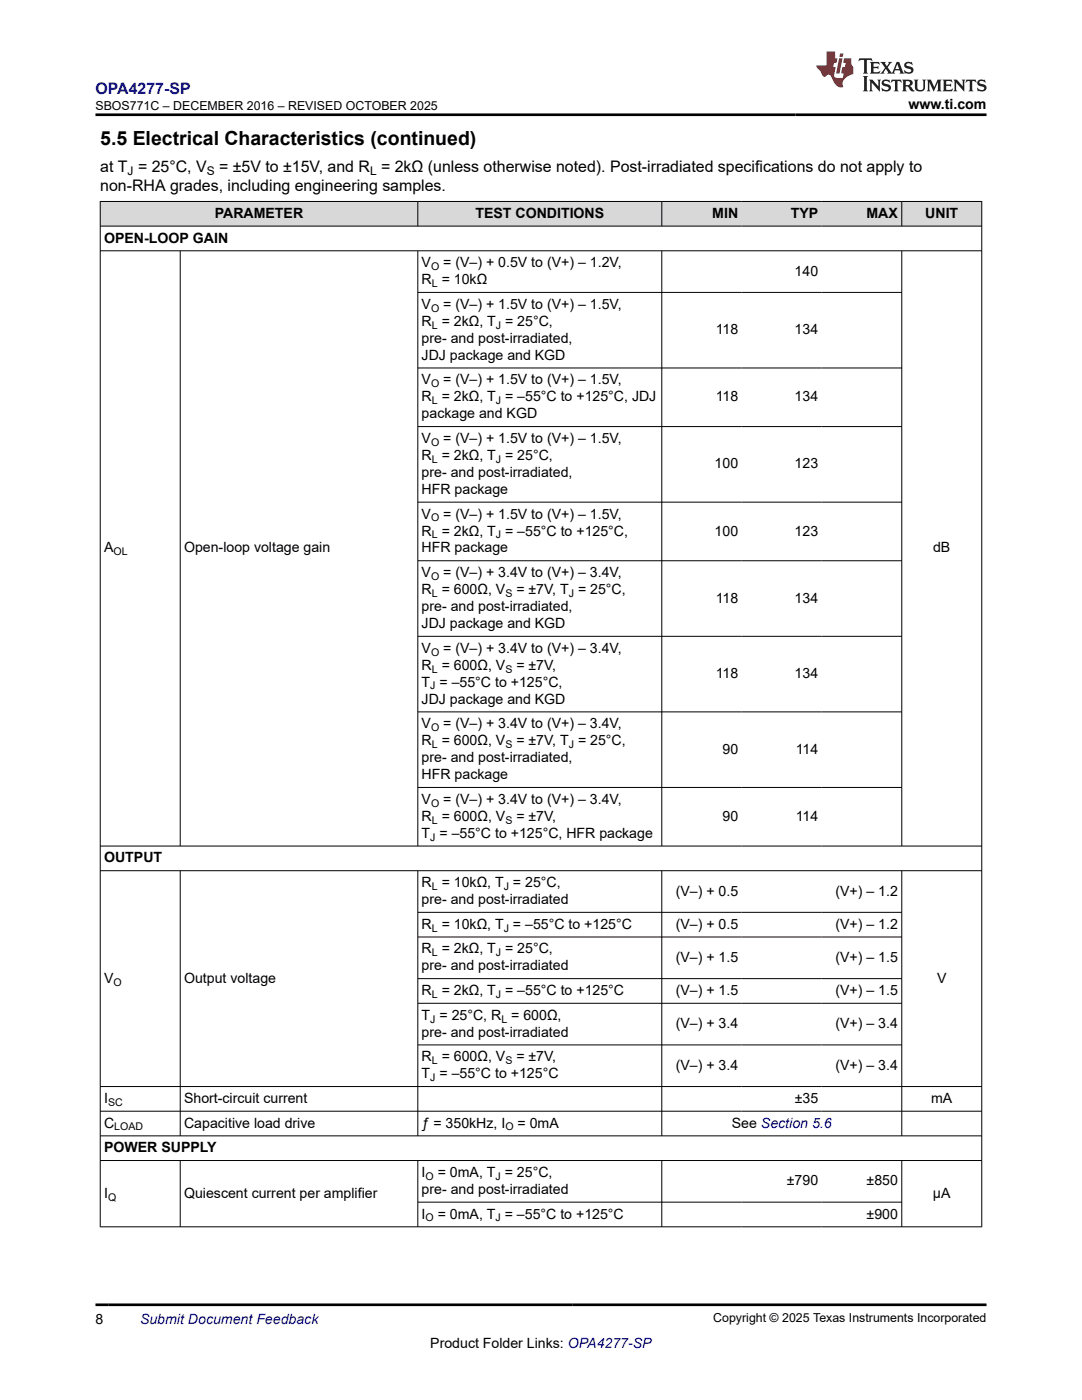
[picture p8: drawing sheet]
<svg xmlns="http://www.w3.org/2000/svg" width="216mm" height="279mm" viewBox="0 0 216 279" stroke-linecap="round" stroke-linejoin="round" font-family="sans-serif">
<defs><g id="words">
<text font-size="3.9" x="20" y="28.8">5.5 Electrical Characteristics (continued)</text>
<text font-size="3.2" fill="#00f" x="19.1" y="18.7">OPA4277-SP</text>
<g font-size="3.2">
<text x="20" y="34.3">at T = 25°C, V</text>
<text x="43.7" y="34.3">= ±5V to ±15V, and R = 2kΩ (unless otherwise noted). Post-irradiated specifications do not apply to</text>
<text x="20" y="38.1">non-RHA grades, including engineering samples.</text>
</g>
<g font-size="2.8">
<text x="181.3" y="21.8">www.ti.com</text>
<text x="42.9" y="43.5">PARAMETER</text>
<text x="94.9" y="43.5">TEST CONDITIONS</text>
<text x="142.1" y="43.5">MIN</text>
<text x="157.8" y="43.5">TYP</text>
<text x="172.9" y="43.5">MAX</text>
<text x="184.6" y="43.5">UNIT</text>
<text x="20.8" y="48.4">OPEN-LOOP GAIN</text>
<text x="84.1" y="53.3">V</text>
<text x="88.4" y="53.3">= (V–) + 0.5V to (V+) – 1.2V,</text>
<text x="84.1" y="56.7">R = 10kΩ</text>
<text x="158.6" y="55">140</text>
<text x="84.1" y="61.6">V</text>
<text x="84.1" y="65">R = 2kΩ, T = 25°C,</text>
<text x="88.4" y="61.6">= (V–) + 1.5V to (V+) – 1.5V,</text>
<text x="84.1" y="68.4">pre- and post-irradiated,</text>
<text x="84.1" y="71.8">JDJ package and KGD</text>
<text x="142.8" y="66.7">118</text>
<text x="158.6" y="66.7">134</text>
<text x="84.1" y="76.7">V</text>
<text x="88.4" y="76.7">= (V–) + 1.5V to (V+) – 1.5V,</text>
<text x="84.1" y="80.1">R = 2kΩ, T = –55°C to +125°C, JDJ</text>
<text x="84.1" y="83.5">package and KGD</text>
<text x="142.8" y="80.1">118</text>
<text x="158.6" y="80.1">134</text>
<text x="84.1" y="88.4">V</text>
<text x="88.4" y="88.4">= (V–) + 1.5V to (V+) – 1.5V,</text>
<text x="84.1" y="91.8">R = 2kΩ, T = 25°C,</text>
<text x="84.1" y="95.2">pre- and post-irradiated,</text>
<text x="142.6" y="93.5">100</text>
<text x="158.6" y="93.5">123</text>
<text x="84.1" y="98.6">HFR package</text>
<text x="84.1" y="103.5">V</text>
<text x="84.1" y="106.9">R = 2kΩ, T = –55°C to +125°C,</text>
<text x="88.4" y="103.5">= (V–) + 1.5V to (V+) – 1.5V,</text>
<text x="142.6" y="106.9">100</text>
<text x="158.6" y="106.9">123</text>
<text x="20.8" y="110.3">A</text>
<text x="36.7" y="110.3">Open-loop voltage gain</text>
<text x="84.1" y="110.3">HFR package</text>
<text x="186.2" y="110.3">dB</text>
<text x="84.1" y="115.2">V</text>
<text x="84.1" y="118.6">R = 600Ω, V</text>
<text x="88.4" y="115.2">= (V–) + 3.4V to (V+) – 3.4V,</text>
<text x="103" y="118.6">= ±7V, T = 25°C,</text>
<text x="84.1" y="122">pre- and post-irradiated,</text>
<text x="84.1" y="125.3">JDJ package and KGD</text>
<text x="142.8" y="120.3">118</text>
<text x="158.6" y="120.3">134</text>
<text x="84.1" y="130.3">V</text>
<text x="88.4" y="130.3">= (V–) + 3.4V to (V+) – 3.4V,</text>
<text x="84.1" y="137">T = –55°C to +125°C,</text>
<text x="84.1" y="133.7">R = 600Ω, V</text>
<text x="103" y="133.7">= ±7V,</text>
<text x="142.8" y="135.3">118</text>
<text x="158.6" y="135.3">134</text>
<text x="84.1" y="140.4">JDJ package and KGD</text>
<text x="84.1" y="145.3">V</text>
<text x="84.1" y="148.7">R = 600Ω, V</text>
<text x="88.4" y="145.3">= (V–) + 3.4V to (V+) – 3.4V,</text>
<text x="103" y="148.7">= ±7V, T = 25°C,</text>
<text x="84.1" y="152.1">pre- and post-irradiated,</text>
<text x="84.1" y="155.5">HFR package</text>
<text x="144.2" y="150.4">90</text>
<text x="158.8" y="150.4">114</text>
<text x="84.1" y="160.4">V</text>
<text x="88.4" y="160.4">= (V–) + 3.4V to (V+) – 3.4V,</text>
<text x="84.1" y="167.2">T = –55°C to +125°C, HFR package</text>
<text x="84.1" y="163.8">R = 600Ω, V</text>
<text x="103" y="163.8">= ±7V,</text>
<text x="144.2" y="163.8">90</text>
<text x="158.8" y="163.8">114</text>
<text x="20.8" y="172.1">OUTPUT</text>
<text x="84.1" y="177">R = 10kΩ, T = 25°C,</text>
<text x="134.8" y="178.7">(V–) + 0.5</text>
<text x="166.7" y="178.7">(V+) – 1.2</text>
<text x="84.1" y="185.4">R = 10kΩ, T = –55°C to +125°C</text>
<text x="84.1" y="180.4">pre- and post-irradiated</text>
<text x="134.8" y="185.4">(V–) + 0.5</text>
<text x="166.7" y="185.4">(V+) – 1.2</text>
<text x="84.1" y="190.3">R = 2kΩ, T = 25°C,</text>
<text x="134.8" y="192">(V–) + 1.5</text>
<text x="166.7" y="192">(V+) – 1.5</text>
<text x="20.8" y="196.1">V</text>
<text x="36.7" y="196.1">Output voltage</text>
<text x="84.1" y="193.7">pre- and post-irradiated</text>
<text x="187" y="196.1">V</text>
<text x="84.1" y="198.6">R = 2kΩ, T = –55°C to +125°C</text>
<text x="84.1" y="203.5">T = 25°C, R = 600Ω,</text>
<text x="134.8" y="198.6">(V–) + 1.5</text>
<text x="166.7" y="198.6">(V+) – 1.5</text>
<text x="84.1" y="206.9">pre- and post-irradiated</text>
<text x="134.8" y="205.2">(V–) + 3.4</text>
<text x="166.7" y="205.2">(V+) – 3.4</text>
<text x="84.1" y="215.2">T = –55°C to +125°C</text>
<text x="84.1" y="211.8">R = 600Ω, V</text>
<text x="103" y="211.8">= ±7V,</text>
<text x="134.8" y="213.5">(V–) + 3.4</text>
<text x="166.7" y="213.5">(V+) – 3.4</text>
<text x="20.8" y="220.1">I</text>
<text x="36.7" y="220.1">Short-circuit current</text>
<text x="158.6" y="220.1">±35</text>
<text x="185.8" y="220.1">mA</text>
<text x="20.8" y="225">C</text>
<text x="36.7" y="225">Capacitive load drive</text>
<text x="84.1" y="225">ƒ = 350kHz, I</text>
<text x="103.3" y="225">= 0mA</text>
<text x="146" y="225">See Section 5.6</text>
<text x="20.8" y="230">POWER SUPPLY</text>
<text x="20.8" y="239">I</text>
<text x="36.7" y="239">Quiescent current per amplifier</text>
<text x="84.1" y="238.3">pre- and post-irradiated</text>
<text x="84.1" y="234.9">I</text>
<text x="87.4" y="234.9">= 0mA, T = 25°C,</text>
<text x="157" y="236.6">±790</text>
<text x="172.9" y="236.6">±850</text>
<text x="186.2" y="239">µA</text>
<text x="84.1" y="243.2">I</text>
<text x="87.4" y="243.2">= 0mA, T = –55°C to +125°C</text>
<text x="172.9" y="243.2">±900</text>
<text x="19.1" y="264.2">8</text>
<text x="85.9" y="269">Product Folder Links: OPA4277-SP</text>
</g>
<text font-size="2.8" fill="#00f" x="27.9" y="264.2">Submit Document Feedback</text>
<g font-size="2.5">
<text x="19" y="21.9">SBOS771C – DECEMBER 2016 – REVISED OCTOBER 2025</text>
<text x="142.3" y="263.9">Copyright © 2025 Texas Instruments Incorporated</text>
</g>
<g font-size="2.4">
<text x="25.5" y="34.9">J</text>
<text x="41.3" y="34.9">S</text>
<text x="73.8" y="34.9">L</text>
</g>
<g font-size="2.1">
<text x="86" y="53.9">O</text>
<text x="86.2" y="57.3">L</text>
<text x="86" y="62.2">O</text>
<text x="86.2" y="65.6">L</text>
<text x="99" y="65.6">J</text>
<text x="86" y="77.3">O</text>
<text x="86.2" y="80.7">L</text>
<text x="99" y="80.7">J</text>
<text x="86" y="89">O</text>
<text x="86.2" y="92.4">L</text>
<text x="99" y="92.4">J</text>
<text x="86" y="104.1">O</text>
<text x="86.2" y="107.4">L</text>
<text x="99" y="107.4">J</text>
<text x="22.6" y="110.8">OL</text>
<text x="86" y="115.7">O</text>
<text x="86.2" y="119.1">L</text>
<text x="100.8" y="119.1">S</text>
<text x="113.5" y="119.1">J</text>
<text x="86" y="130.8">O</text>
<text x="85.9" y="137.6">J</text>
<text x="86.2" y="134.2">L</text>
<text x="100.8" y="134.2">S</text>
<text x="86" y="145.9">O</text>
<text x="86.2" y="149.3">L</text>
<text x="100.8" y="149.3">S</text>
<text x="113.5" y="149.3">J</text>
<text x="86" y="161">O</text>
<text x="85.9" y="167.8">J</text>
<text x="86.2" y="164.4">L</text>
<text x="100.8" y="164.4">S</text>
<text x="86.2" y="177.6">L</text>
<text x="100.5" y="177.6">J</text>
<text x="86.2" y="185.9">L</text>
<text x="100.5" y="185.9">J</text>
<text x="86.2" y="190.8">L</text>
<text x="99" y="190.8">J</text>
<text x="22.6" y="196.7">O</text>
<text x="86.2" y="199.1">L</text>
<text x="99" y="199.1">J</text>
<text x="85.9" y="204.1">J</text>
<text x="100" y="204.1">L</text>
<text x="85.9" y="215.8">J</text>
<text x="86.2" y="212.4">L</text>
<text x="100.8" y="212.4">S</text>
<text x="21.6" y="220.7">SC</text>
<text x="22.8" y="225.6">LOAD</text>
<text x="100.8" y="225.6">O</text>
<text x="21.6" y="239.6">Q</text>
<text x="84.9" y="235.4">O</text>
<text x="98.9" y="235.4">J</text>
<text x="84.9" y="243.8">O</text>
<text x="98.9" y="243.8">J</text>
</g>
</g></defs>
<g fill="#d8d8d8">
<path d="M20 40.2h175.9v4.9h-175.9z" fill-rule="evenodd"/>
<path d="M20.1 40.3h63.2v4.8h-63.2z" fill-rule="evenodd"/>
<path d="M83.4 40.3h48.6v4.8h-48.6z" fill-rule="evenodd"/>
<path d="M132.1 40.3h15.9v4.8h-15.9z" fill-rule="evenodd"/>
<path d="M148 40.3h16v4.8h-16z" fill-rule="evenodd"/>
<path d="M164 40.3h15.9v4.8h-15.9z" fill-rule="evenodd"/>
<path d="M180 40.3h15.8v4.8h-15.8z" fill-rule="evenodd"/>
</g>
<g fill="none" stroke="#000" stroke-width=".2">
<path d="M19.9 40.2h176.1M19.9 45.1h176.1M19.9 50.1h176.1M20 40.1v204.8M36 50.1v118.8M83.4 40.1v5.1M83.4 50.1v118.8M83.4 58.4h96.6M132.1 40.1v5.1M132.1 50.1v118.8M179.9 40.1v5.1M179.9 50.1v118.8"/>
<path d="M195.9 40.1v204.8M83.4 73.4h96.6M83.4 85.1h96.6M83.4 100.2h96.6M83.4 111.9h96.6M83.4 127h96.6M83.4 142.1h96.6M83.4 157.2h96.6M19.9 168.8h176.1M19.9 173.8h176.1M36 173.8v52.9M83.4 173.8v52.9"/>
<path d="M132.1 173.8v52.9M179.9 173.8v52.9M83.4 182.1h96.6M83.4 187h96.6M83.4 195.3h96.6M19.9 216.8h176.1M83.4 200.2h96.6M83.4 208.5h96.6M19.9 221.8h176.1M19.9 226.7h176.1M19.9 231.6h176.1M36 231.6v13.3"/>
<path d="M83.4 231.6v13.3M83.4 239.9h96.6M132.1 231.6v13.3M179.9 231.6v13.3M19.9 244.8h176.1"/>
</g>
<path d="M171.5 11.6l-.2 .6 .5-.2h.6v.1v2.2l-.2 .4h1l-.2-.4v-2.2v-.1h.5l.6 .2-.2-.6zM173.6 12.4l.2 .3v1.6l-.2 .4h1.9l.1-.6a1.08 1.08 0 0 1-1.3 .2v-.7h.6l.4 .2v-.7l-.4 .2h-.6v-.5l.2-.2a1 1 0 0 1 1 .3l-.1-.5zM175.7 12.4l.9 1.1-1 1.2h.9l-.2-.2 .5-.8 .4 .8-.2 .2h1.6l-.2-.2 .2-.5h.9l.1 .5-.1 .2h.9l-.2-.4-.8-1.9h-.5l-.9 2.1-.9-1.1 .9-1h-.8l.2 .2-.4 .6-.4-.6 .2-.2zM179 12.8l.4 1h-.7zM180.7 12.5a.65 .65 0 0 0-.2 .7 .65 .65 0 0 0 .6 .5l.6 .1 .1 .3a.79 .79 0 0 1-.7 .4 .79 .79 0 0 1-.7-.5l.1 .7 .2-.1a.93 .93 0 0 0 1.1 0 .93 .93 0 0 0 .4-.9 1.46 1.46 0 0 0-1.2-.6l-.1-.3a1.09 1.09 0 0 1 1.2 .2l-.2-.6-.1 .1-.5-.2zM172.2 15.2l.2 .4v2.2l-.2 .4h1l-.2-.4v-2.2l.2-.4zM173.4 15.9l.2 .4v1.5l-.2 .4h.8l-.3-.4 .1-1.3 1.6 1.8v-2l.2-.4h-.7l.1 .2 .1 1.1-1.2-1.3zM176.2 16a.65 .65 0 0 0-.2 .8 .65 .65 0 0 0 .6 .4l.6 .2 .1 .2a.79 .79 0 0 1-.7 .4 .79 .79 0 0 1-.7-.5l.1 .7 .2-.1a.93 .93 0 0 0 1.1 .1 .93 .93 0 0 0 .4-1 1.46 1.46 0 0 0-1.2-.5l-.1-.4a1.09 1.09 0 0 1 1.2 .2l-.1-.6-.2 .1-.5-.1zM177.9 15.9l-.1 .6a.63 .63 0 0 1 .8-.3v1.6l-.3 .4h1l-.2-.4v-1.6a.66 .66 0 0 1 .8 .3l-.1-.6zM180 15.9l.2 .4v1.5l-.2 .4h1l-.2-.2-.1-.7h.5l.1 .2a.79 .79 0 0 0 1.2 .6l-1-.9a.61 .61 0 0 0 .6-.6 .61 .61 0 0 0-.5-.7zM180.8 16.2h.1a.47 .47 0 0 1 .5 .1 .47 .47 0 0 1 .1 .5l-.1 .1-.7 .1zM182.3 15.9l.2 .2a2.27 2.27 0 0 0 .4 2 1.04 1.04 0 0 0 1.7-.7v-1.3l.2-.2h-.8l.2 .4v1.1a.6 .6 0 0 1-.6 .6 .6 .6 0 0 1-.6-.6v-1.1l.3-.4zM184.9 15.9l.2 .4v1.5l-.2 .4h.8l-.3-.4v-1.4l.9 1.9 .9-1.9v1.4l-.3 .4h1l-.2-.4v-1.5l.2-.4h-.8l-.7 1.5-.6-1.5zM188.1 15.9l.2 .4v1.5l-.2 .4h1.9l.1-.6a1.09 1.09 0 0 1-1.3 .2v-.7h.6l.4 .2v-.6l-.4 .2h-.6v-.6l.2-.1a1.01 1.01 0 0 1 1 .3l-.1-.6zM190.2 15.9l.3 .4v1.5l-.3 .4h.8l-.2-.4v-1.3l1.6 1.8v-2l.2-.4h-.7l.2 .2v1.1l-1.2-1.3zM192.8 15.9l-.1 .6a.63 .63 0 0 1 .8-.3v1.6l-.3 .4h1l-.2-.4v-1.6a.66 .66 0 0 1 .8 .3l-.1-.6zM195.2 16a.65 .65 0 0 0-.2 .8 .65 .65 0 0 0 .6 .4l.6 .2 .2 .2a.79 .79 0 0 1-.7 .4 .79 .79 0 0 1-.7-.5l.1 .7 .2-.1a.93 .93 0 0 0 1 .1 .93 .93 0 0 0 .5-1 1.46 1.46 0 0 0-1.3-.5v-.4a1.09 1.09 0 0 1 1.2 .2l-.2-.6-.2 .1-.5-.1z" fill="#231f20"/>
<path d="M164.9 10.3v2.7h-2l.1 .4 .8 1a.95 .95 0 0 0 1 .9 .59 .59 0 0 1 .5-.4 .59 .59 0 0 1 .5 .3l.4 .8a1.59 1.59 0 0 0 2.1 1.4 1.61 1.61 0 0 1 1-2.3l1-.3-.1-1.5a1.59 1.59 0 0 1-.3-1.7h-1.5l-.2 .9h.6l-.2 .9h-.5l-.2 .9v.3l.4 .1-.1 .9h-.7a.73 .73 0 0 1-1-.7l.3-1.5h-.5l.1-.9h.5l.2-.9h-.5v-1.3zM167.4 11.6l-.6 3.1h.7l.6-3.1zM167.6 10.7l-.1 .6h.7l.1-.6z" fill="#ed1c24"/>
<path d="M19.1 22.9h177.8M19.1 260.4h177.8" fill="none" stroke="#000" stroke-width=".53"/>
<use href="#words"/>
</svg>
